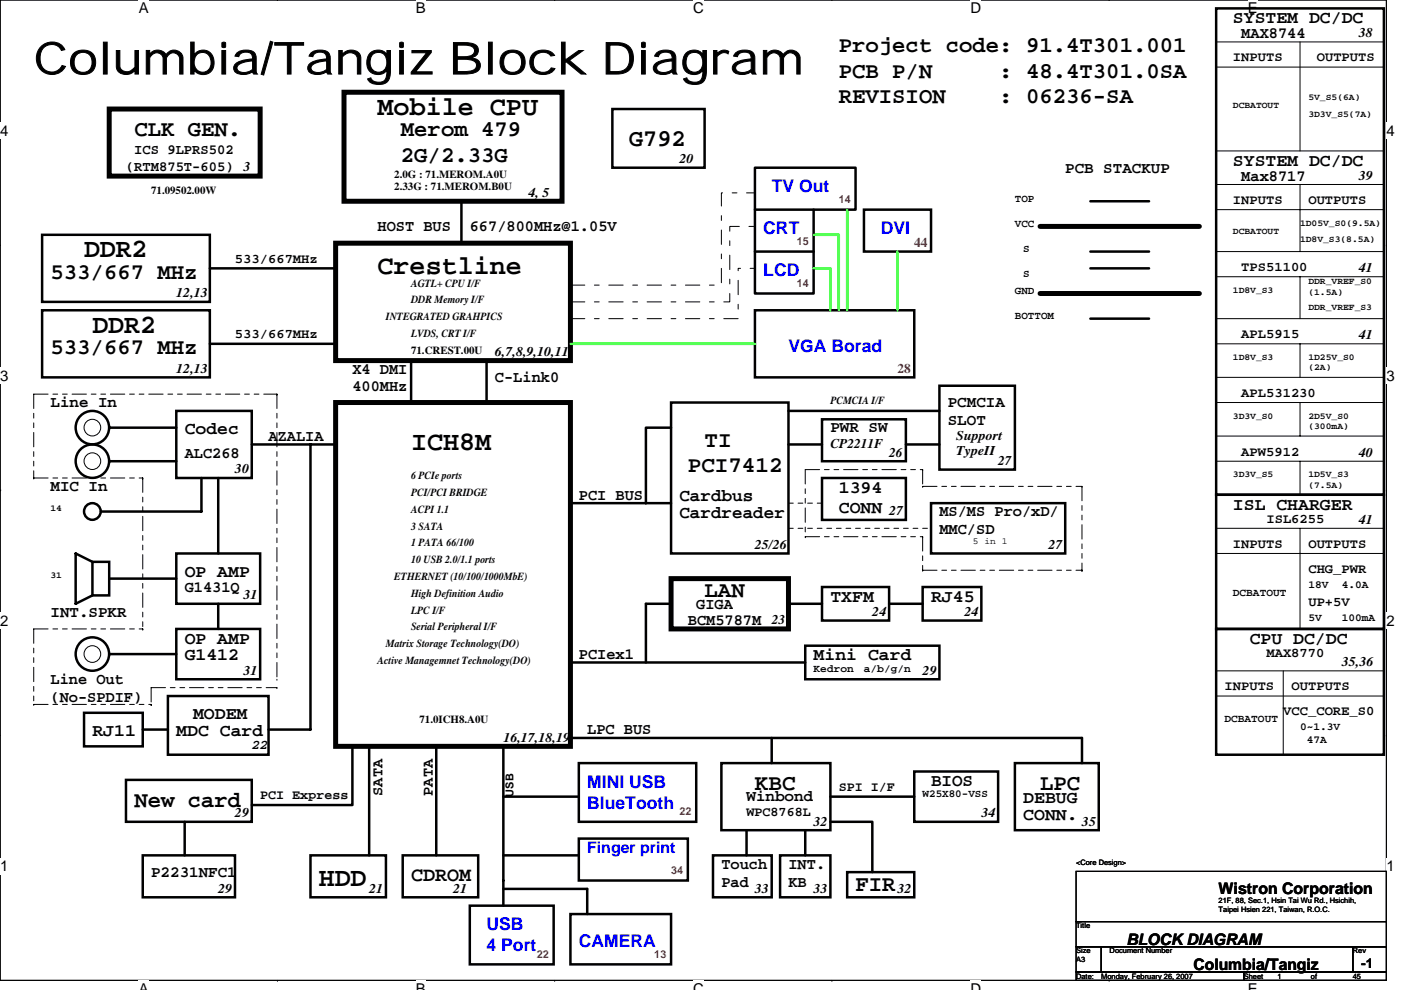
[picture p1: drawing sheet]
<svg xmlns="http://www.w3.org/2000/svg" width="297mm" height="210mm" viewBox="0 0 297 210" stroke-linecap="round" stroke-linejoin="round" font-family="sans-serif">
<defs><g id="words">
<text font-size="9.4" x="7.2" y="15.7">Columbia/Tangiz Block Diagram</text>
<g font-size="5.7">
<text x="80" y="24.3">Mobile CPU</text>
<text x="17.8" y="54.5">DDR2</text>
<text x="80" y="58.1">Crestline</text>
<text x="19.6" y="70.5">DDR2</text>
<text x="87.2" y="95.4">ICH8M</text>
<text x="67.6" y="187.9">HDD</text>
</g>
<text font-size="5.1" x="133.4" y="31">G792</text>
<g font-size="4.8">
<text x="177.8" y="11.1">Project code: 91.4T301.001</text>
<text x="177.8" y="16.4">PCB P/N</text>
<text x="211.9" y="16.4">: 48.4T301.0SA</text>
<text x="177.8" y="21.8">REVISION</text>
<text x="211.9" y="21.8">: 06236-SA</text>
<text x="28.5" y="28.9">CLK GEN.</text>
<text x="85" y="28.9">Merom 479</text>
<text x="85" y="34.3">2G/2.33G</text>
<text x="10.7" y="59.1">533/667 MHz</text>
<text x="10.7" y="75.1">533/667 MHz</text>
<text x="149.4" y="94.7">TI</text>
<text x="145.8" y="100">PCI7412</text>
<text x="149.4" y="126.7">LAN</text>
<text x="160.1" y="167.6">KBC</text>
<text x="220.5" y="167.6">LPC</text>
<text x="28.5" y="171.1">New card</text>
<text x="181.4" y="188.9">FIR</text>
</g>
<text font-size="4.3" x="87.2" y="186.7">CDROM</text>
<g font-size="3.7">
<text x="261.4" y="4.9">SYSTEM DC/DC</text>
<text x="261.4" y="35.1">SYSTEM DC/DC</text>
<text x="39.2" y="92">Codec</text>
<text x="144.1" y="106.3">Cardbus</text>
<text x="177.8" y="104.5">1394</text>
<text x="144.1" y="109.8">Cardreader</text>
<text x="177.8" y="108.7">CONN</text>
<text x="261.4" y="108">ISL CHARGER</text>
<text x="39.2" y="122.3">OP AMP</text>
<text x="176.1" y="127.6">TXFM</text>
<text x="197.4" y="127.6">RJ45</text>
<text x="39.2" y="136.5">OP AMP</text>
<text x="265" y="136.5">CPU DC/DC</text>
<text x="39.2" y="140">G1412</text>
<text x="172.5" y="140">Mini Card</text>
<text x="40.9" y="152.5">MODEM</text>
<text x="19.6" y="156">RJ11</text>
<text x="37.4" y="156">MDC Card</text>
<text x="197.4" y="166.7">BIOS</text>
<text x="217" y="170.3">DEBUG</text>
<text x="217" y="173.8">CONN.</text>
</g>
<g font-size="3.7" fill="#00f">
<text x="163.6" y="40.8">TV Out</text>
<text x="161.8" y="49.7">CRT</text>
<text x="186.7" y="49.7">DVI</text>
<text x="161.8" y="58.6">LCD</text>
<text x="167.2" y="74.6">VGA Borad</text>
<text x="124.5" y="167">MINI USB</text>
<text x="124.5" y="171.4">BlueTooth</text>
<text x="103.2" y="197.3">USB</text>
<text x="103.2" y="201.7">4 Port</text>
<text x="122.7" y="200.8">CAMERA</text>
</g>
<g font-size="3.4">
<text x="263.2" y="8.1">MAX8744</text>
<text x="225.8" y="36.6">PCB STACKUP</text>
<text x="263.2" y="38.4">Max8717</text>
<text x="80" y="49">HOST BUS</text>
<text x="99.6" y="49">667/800MHz@1.05V</text>
<text x="74.7" y="82.8">400MHz</text>
<text x="74.7" y="79.2">X4 DMI</text>
<text x="104.9" y="81">C-Link0</text>
<text x="10.7" y="86.4">Line In</text>
<text x="201" y="86.4">PCMCIA</text>
<text x="56.9" y="93.5">AZALIA</text>
<text x="176.1" y="91.7">PWR SW</text>
<text x="201" y="90.2">SLOT</text>
<text x="39.2" y="97">ALC268</text>
<text x="10.7" y="104.1">MIC In</text>
<text x="122.7" y="105.9">PCI BUS</text>
<text x="199.2" y="109.5">MS/MS Pro/xD/</text>
<text x="199.2" y="113.3">MMC/SD</text>
<text x="39.2" y="125.5">G1431Q</text>
<text x="10.7" y="130.8">INT.SPKR</text>
<text x="147.6" y="129">GIGA</text>
<text x="145.8" y="132.6">BCM5787M</text>
<text x="122.7" y="139.7">PCIex1</text>
<text x="10.7" y="145">Line Out</text>
<text x="10.7" y="148.8">(No-SPDIF)</text>
<text x="124.5" y="155.7">LPC BUS</text>
<text x="81.1" y="168.7" transform="rotate(-90 81.1 168.7)">SATA</text>
<text x="91.8" y="168.7" transform="rotate(-90 91.8 168.7)">PATA</text>
<text x="158.3" y="169.9">Winbond</text>
<text x="32" y="185.9">P2231NFC1</text>
<text x="152.9" y="184.1">Touch</text>
<text x="167.2" y="184.1">INT.</text>
<text x="152.9" y="188">Pad</text>
<text x="167.2" y="188">KB</text>
<text x="258.4" y="189.6">Wistron Corporation</text>
<text x="238.8" y="200.3">BLOCK DIAGRAM</text>
<text x="253" y="205.6">Columbia/Tangiz</text>
</g>
<text font-size="3.4" fill="#00f" x="124.5" y="180.9">Finger print</text>
<g font-size="3.2">
<text x="29.4" y="2.8">A</text>
<text x="88.2" y="2.8">B</text>
<text x="147" y="2.8">C</text>
<text x="205.8" y="2.8">D</text>
<text x="264.5" y="2.8">E</text>
<text x="0" y="28.8">4</text>
<text x="293.9" y="28.8">4</text>
<text x="0" y="80.8">3</text>
<text x="293.9" y="80.8">3</text>
<text x="0" y="132.7">2</text>
<text x="293.9" y="132.7">2</text>
<text x="0" y="184.7">1</text>
<text x="293.9" y="184.7">1</text>
<text x="29.4" y="210.7">A</text>
<text x="88.2" y="210.7">B</text>
<text x="147" y="210.7">C</text>
<text x="205.8" y="210.7">D</text>
<text x="264.5" y="210.7">E</text>
</g>
<g font-size="3">
<text x="28.5" y="32.7">ICS 9LPRS502</text>
<text x="26.7" y="36.2">(RTM875T-605)</text>
</g>
<g font-size="2.8">
<text x="288.1" y="7.9">38</text>
<text x="261.4" y="13">INPUTS</text>
<text x="279.2" y="13">OUTPUTS</text>
<text x="144.1" y="34.6">20</text>
<text x="51.6" y="36.3">3</text>
<text x="112.1" y="41.7">4, 5</text>
<text x="288.1" y="38.1">39</text>
<text x="261.4" y="43.2">INPUTS</text>
<text x="277.4" y="43.2">OUTPUTS</text>
<text x="49.8" y="55.7">533/667MHz</text>
<text x="263.2" y="57.5">TPS51100</text>
<text x="288.1" y="57.7">41</text>
<text x="37.4" y="63">12,13</text>
<text x="49.8" y="71.7">533/667MHz</text>
<text x="263.2" y="71.7">APL5915</text>
<text x="288.1" y="71.9">41</text>
<text x="104.9" y="75.5">6,7,8,9,10,11</text>
<text x="37.4" y="79">12,13</text>
<text x="263.2" y="84.1">APL531230</text>
<text x="176.1" y="95">CP2211F</text>
<text x="202.7" y="93.2">Support</text>
<text x="49.8" y="100.4">30</text>
<text x="188.5" y="96.8">26</text>
<text x="202.7" y="96.5">TypeII</text>
<text x="211.6" y="98.6">27</text>
<text x="263.2" y="96.6">APW5912</text>
<text x="288.1" y="96.8">40</text>
<text x="188.5" y="109.2">27</text>
<text x="268.5" y="110.8">ISL6255</text>
<text x="288.1" y="111">41</text>
<text x="160.1" y="116.4">25/26</text>
<text x="222.3" y="116.4">27</text>
<text x="261.4" y="116.1">INPUTS</text>
<text x="277.4" y="116.1">OUTPUTS</text>
<text x="277.4" y="121.5">CHG_PWR</text>
<text x="51.6" y="127">31</text>
<text x="185" y="130.6">24</text>
<text x="204.5" y="130.6">24</text>
<text x="277.4" y="128.6">UP+5V</text>
<text x="163.6" y="132.4">23</text>
<text x="51.6" y="143">31</text>
<text x="195.6" y="143">29</text>
<text x="268.5" y="139.3">MAX8770</text>
<text x="284.5" y="141.2">35,36</text>
<text x="259.6" y="146.4">INPUTS</text>
<text x="273.9" y="146.4">OUTPUTS</text>
<text x="272.1" y="151.7">VCC_CORE_S0</text>
<text x="53.4" y="158.9">22</text>
<text x="106.7" y="157.2">16,17,18,19</text>
<text x="177.8" y="167.7">SPI I/F</text>
<text x="49.8" y="173.2">29</text>
<text x="55.2" y="169.5">PCI Express</text>
<text x="158.3" y="173">WPC8768L</text>
<text x="208.1" y="173.2">34</text>
<text x="172.5" y="175">32</text>
<text x="229.4" y="175">35</text>
<text x="46.3" y="189.3">29</text>
<text x="78.3" y="189.3">21</text>
<text x="96.1" y="189.3">21</text>
<text x="160.1" y="189.3">33</text>
<text x="172.5" y="189.3">33</text>
<text x="190.3" y="189.3">32</text>
<text x="288.6" y="205.2">-1</text>
</g>
<g font-size="2.8" fill="#f00">
<text x="193.8" y="52.4">44</text>
<text x="190.3" y="79.1">28</text>
</g>
<g font-size="2.3">
<text x="32" y="41.2">71.09502.00W</text>
<text x="83.6" y="37.7">2.0G : 71.MEROM.A0U</text>
<text x="83.6" y="40.4">2.33G : 71.MEROM.B0U</text>
<text x="215.2" y="42.8">TOP</text>
<text x="215.2" y="48.2">VCC</text>
<text x="217" y="53.5">S</text>
<text x="217" y="58.8">S</text>
<text x="87.2" y="60.7">AGTL+ CPU I/F</text>
<text x="87.2" y="64.3">DDR Memory I/F</text>
<text x="215.2" y="62.4">GND</text>
<text x="81.8" y="67.9">INTEGRATED GRAHPICS</text>
<text x="87.2" y="71.4">LVDS, CRT I/F</text>
<text x="215.2" y="67.7">BOTTOM</text>
<text x="87.2" y="75">71.CREST.00U</text>
<text x="176.1" y="85.6">PCMCIA I/F</text>
<text x="87.2" y="101.6">6 PCIe ports</text>
<text x="87.2" y="105.2">PCI/PCI BRIDGE</text>
<text x="87.2" y="112.3">3 SATA</text>
<text x="87.2" y="108.8">ACPI 1.1</text>
<text x="87.2" y="119.4">10 USB 2.0/1.1 ports</text>
<text x="87.2" y="115.9">1 PATA 66/100</text>
<text x="83.6" y="123">ETHERNET (10/100/1000MbE)</text>
<text x="277.4" y="124.6">18V</text>
<text x="284.5" y="124.6">4.0A</text>
<text x="87.2" y="130.1">LPC I/F</text>
<text x="87.2" y="126.5">High Definition Audio</text>
<text x="261.4" y="126.4">DCBATOUT</text>
<text x="277.4" y="131.7">5V</text>
<text x="284.5" y="131.7">100mA</text>
<text x="81.8" y="137.2">Matrix Storage Technology(DO)</text>
<text x="87.2" y="133.6">Serial Peripheral I/F</text>
<text x="80" y="140.8">Active Managemnet Technology(DO)</text>
<text x="172.5" y="142.4">Kedron</text>
<text x="183.2" y="142.4">a/b/g/n</text>
<text x="88.9" y="153.2">71.0ICH8.A0U</text>
<text x="259.6" y="153.1">DCBATOUT</text>
<text x="275.6" y="154.8">0~1.3V</text>
<text x="277" y="157.5">47A</text>
<text x="108.9" y="168.9" transform="rotate(-90 108.9 168.9)">USB</text>
<text x="195.6" y="169.1">W25X80-VSS</text>
</g>
<g font-size="2.3" fill="#f00">
<text x="177.8" y="43">14</text>
<text x="168.9" y="51.9">15</text>
<text x="168.9" y="60.8">14</text>
<text x="144.1" y="172.8">22</text>
<text x="142.3" y="185.3">34</text>
<text x="113.8" y="203.1">22</text>
<text x="138.7" y="203.1">13</text>
</g>
<g font-size="1.9">
<text x="261.4" y="23">DCBATOUT</text>
<text x="277.4" y="21.2">5V_S5(6A)</text>
<text x="277.4" y="24.7">3D3V_S5(7A)</text>
<text x="275.6" y="47.9">1D05V_S0(9.5A)</text>
<text x="261.4" y="49.6">DCBATOUT</text>
<text x="275.6" y="51.4">1D8V_S3(8.5A)</text>
<text x="261.4" y="62.1">1D8V_S3</text>
<text x="277.4" y="60.3">DDR_VREF_S0</text>
<text x="277.4" y="62.5">(1.5A)</text>
<text x="277.4" y="65.6">DDR_VREF_S3</text>
<text x="261.4" y="76.3">1D8V_S3</text>
<text x="277.4" y="76.3">1D25V_S0</text>
<text x="277.4" y="78.5">(2A)</text>
<text x="261.4" y="88.8">3D3V_S0</text>
<text x="277.4" y="88.8">2D5V_S0</text>
<text x="277.4" y="91">(300mA)</text>
<text x="261.4" y="101.2">3D3V_S5</text>
<text x="277.4" y="101.2">1D5V_S3</text>
<text x="277.4" y="103.4">(7.5A)</text>
<text x="10.7" y="108.3">14</text>
<text x="206.3" y="115.4">5 in 1</text>
<text x="10.7" y="122.5">31</text>
</g>
<g font-size="1.6">
<text x="228.2" y="183.5">&lt;Core Design&gt;</text>
<text x="258.4" y="191.5">21F, 88, Sec.1, Hsin Tai Wu Rd., Hsichih,</text>
<text x="228.2" y="196.8">Title</text>
<text x="258.4" y="193.3">Taipei Hsien 221, Taiwan, R.O.C.</text>
<text x="228.2" y="202.2">Size</text>
<text x="228.2" y="203.9">A3</text>
<text x="235.3" y="202.2">Document Number</text>
<text x="286.8" y="202.2">Rev</text>
<text x="228.2" y="207.5">Date:</text>
<text x="233.5" y="207.5">Monday, February 26, 2007</text>
<text x="263.7" y="207.5">Sheet</text>
<text x="270.8" y="207.5">1</text>
<text x="277.9" y="207.5">of</text>
<text x="286.8" y="207.5">45</text>
</g>
</g></defs>
<path d="M0 0h293.9v207.9h-293.9z" fill="none" stroke="#000" stroke-width=".21"/>
<g fill="#fff">
<path d="M29.4 0h2.1v3.5h-2.1z"/>
<path d="M29.4 207.9h2.1v2h-2.1z"/>
</g>
<path d="M58.8 0h.1M58.8 207.9h.1" fill="none" stroke="#000" stroke-width=".21"/>
<g fill="#fff">
<path d="M88.2 0h2.1v3.5h-2.1z"/>
<path d="M88.2 207.9h2.1v2h-2.1z"/>
</g>
<path d="M117.6 0h.1M117.6 207.9h.1" fill="none" stroke="#000" stroke-width=".21"/>
<g fill="#fff">
<path d="M147 0h2.3v3.5h-2.3z"/>
<path d="M147 207.9h2.3v2h-2.3z"/>
</g>
<path d="M176.4 0h.1M176.4 207.9h.1" fill="none" stroke="#000" stroke-width=".21"/>
<g fill="#fff">
<path d="M205.8 0h2.2v3.5h-2.2z"/>
<path d="M205.8 207.9h2.2v2h-2.2z"/>
</g>
<path d="M235.2 0h.1M235.2 207.9h.1" fill="none" stroke="#000" stroke-width=".21"/>
<g fill="#fff">
<path d="M264.5 0h2.1v3.5h-2.1z"/>
<path d="M264.5 207.9h2.1v2h-2.1z"/>
<path d="M0 26h1.8v3.5h-1.8z"/>
<path d="M293.9 26h1.8v3.5h-1.8z"/>
<path d="M0 77.9h1.8v3.5h-1.8z"/>
<path d="M293.9 77.9h1.8v3.5h-1.8z"/>
</g>
<path d="M0 52h.1M293.9 52h.1" fill="none" stroke="#000" stroke-width=".21"/>
<g fill="#fff">
<path d="M0 129.9h1.8v3.5h-1.8z"/>
<path d="M293.9 129.9h1.8v3.5h-1.8z"/>
</g>
<path d="M0 103.9h.1M293.9 103.9h.1" fill="none" stroke="#000" stroke-width=".21"/>
<g fill="#fff">
<path d="M0 181.9h1.8v3.5h-1.8z"/>
<path d="M293.9 181.9h1.8v3.5h-1.8z"/>
</g>
<g fill="none" stroke="#000" stroke-width=".21">
<path d="M257.8 8.9h35.6M257.8 14.2h35.6M275.6 8.9v23.1M257.8 39.1h35.6M257.8 32h35.6M275.6 39.1v14.2M257.8 58.7h35.6M257.8 44.4h35.6M257.8 53.3h35.6M275.6 58.7v8.9M257.8 67.6h35.6M257.8 72.9h35.6"/>
<path d="M275.6 72.9v7.1M257.8 80h35.6M257.8 92.5h35.6M257.8 85.3h35.6M257.8 97.8h35.6M275.6 85.3v7.2M275.6 97.8v7.1M257.8 117.3h35.6M257.8 112h35.6M275.6 112v21.3M0 155.9h.1M257.8 142.2h35.6"/>
<path d="M257.8 147.6h35.6M272.1 142.2v17.8M293.9 155.9h.1M228.2 184.7h65.7v10.7h-65.7zM228.2 195.4h65.7v5.3h-65.7zM228.2 200.7h5.3v5.4h-5.3zM228.2 206.1h35.5v1.8h-35.5zM233.5 200.7h53.3v5.4h-53.3zM263.7 206.1h30.2v1.8h-30.2zM286.8 200.7h7.1v5.4h-7.1z"/>
<circle cx="19.6" cy="97.8" r="1.77"/>
<circle cx="19.6" cy="90.7" r="1.77"/>
<circle cx="19.6" cy="138.7" r="1.77"/>
</g>
<g fill="none" stroke="#000" stroke-width=".53">
<path d="M257.8 1.8h35.6v103.1h-35.6zM129.8 23.1h19.6v12.5h-19.6zM160.1 35.6h21.3v8.8h-8.9v17.8h-12.4zM8.9 49.8h35.6v14.2h-35.6zM44.5 56.9h26.7M97.8 42.7v8.9M160.1 53.3h12.4M160.1 44.4h12.4M183.2 44.4h14.2v8.9h-14.2zM231.2 56.9h12.4M231.2 42.7h12.4M231.2 53.3h12.4"/>
<path d="M8.9 65.8h35.6v14.2h-35.6zM44.5 72.9h26.7M87.2 76.5v8.8M103.2 76.5v8.8M160.1 65.8h33.7v14.2h-33.7zM231.2 67.6h12.4M23.2 90.7h14.2M23.2 97.8h14.2M37.4 87.1h16v14.2h-16zM53.4 94.2h17.8M65.8 94.2v60.5h-8.9M142.3 85.3h24.9v32h-24.9z"/>
<path d="M142.3 90.7h-5.4v16M167.2 94.2h7.1M167.2 87.1h32M174.3 88.9h17.8v8.9h-17.8zM192.1 94.2h7.1M199.2 81.8h16v17.8h-16zM19.6 119.1h3.6v7.1h-3.6zM19.6 119.1l-3.6-1.8v10.7l3.6-1.8M37.4 117.3h17.8v10.7h-17.8zM42.7 101.3v7.2h-21.3M46.3 101.3v16M120.9 106.7h21.4"/>
<path d="M174.3 101.3h17.8v8.9h-17.8zM197.4 106.7h28.4v10.6h-28.4zM257.8 104.9h35.6v28.4h-35.6zM23.2 122.7h14.2M23.2 138.7h14.2M37.4 133.3h17.8v10.7h-17.8zM46.3 128v5.3M142.3 128h-5.4v12.5M167.2 128h7.1M170.7 136.9h28.5v7.1h-28.5zM174.3 124.5h14.2v7.1h-14.2zM188.5 128h7.1"/>
<path d="M195.6 124.5h12.5v7.1h-12.5zM257.8 133.3h35.6v26.7h-35.6zM17.8 151.1h12.5v7.1h-12.5zM30.3 154.7h5.3M35.6 147.6h21.3v12.4h-21.3zM74.7 158.2v12.5h-21.3M78.3 158.2v23.2M92.5 158.2v23.2M106.7 158.2v33.8M120.9 156.5h108.5v5.3M120.9 140.5h49.8M163.6 156.5v5.3"/>
<path d="M26.7 165.4h26.7v8.8h-26.7zM39.2 174.2v7.2M106.7 168.9h16M122.7 161.8h24.9v12.4h-24.9zM122.7 177.8h23.1v8.9h-23.1zM152.9 161.8h23.2v14.2h-23.2zM158.3 176v5.4M170.7 176v5.4M176.1 174.2h8.9v10.7M176.1 168.9h17.7M193.8 163.6h17.8v10.6h-17.8zM215.2 161.8h17.8v14.2h-17.8z"/>
<path d="M30.3 181.4h19.5v8.8h-19.5zM65.8 181.4h16v8.8h-16zM85.4 181.4h16v8.8h-16zM99.6 192h17.8v12.5h-17.8zM106.7 188.5h17.8v5.3M106.7 181.4h16M120.9 193.8h21.4v10.7h-21.4zM151.2 181.4h12.4v8.8h-12.4zM165.4 181.4h10.7v8.8h-10.7zM179.6 184.9h14.2v5.3h-14.2z"/>
<circle cx="19.6" cy="97.8" r="3.5"/>
<circle cx="19.6" cy="90.7" r="3.5"/>
<circle cx="19.6" cy="108.4" r="1.77"/>
<circle cx="19.6" cy="138.7" r="3.5"/>
</g>
<path d="M72.9 19.6h46.3v23.1h-46.3zM23.2 23.1h32v14.2h-32zM71.2 51.6h49.7v24.9h-49.7zM220.5 48h33.8M220.5 62.2h33.8M71.2 85.3h49.7v72.9h-49.7zM142.3 122.7h24.9v10.6h-24.9z" fill="none" stroke="#000" stroke-width="1.1"/>
<g fill="none" stroke="#000" stroke-width=".21" stroke-dasharray="3 1 1 1 1 1">
<path d="M7.2 83.6h51.5M7.2 83.6v17.7M58.7 83.6v60.4M58.7 83.6h.1M170.7 99.6h24.9M170.7 99.6v14.2M195.6 99.6v3.5M195.6 99.6h.1M7.2 101.3h.1M7.2 101.3h23.1M30.3 101.3v32M30.3 101.3h.1"/>
<path d="M170.7 113.8h.1M170.7 113.8h24.9M195.6 103.1h.1M195.6 103.1h33.8M195.6 113.8h.1M195.6 113.8v7.1M229.4 103.1h.1M229.4 103.1v17.8M7.2 133.3v16.1M7.2 133.3h23.1M30.3 133.3h.1M195.6 120.9h.1"/>
<path d="M195.6 120.9h33.8M229.4 120.9h.1M7.2 149.4h24.8M7.2 149.4h.1M32 149.4h.1M32 145.8h26.7M32 145.8v3.6M58.7 144h.1M58.7 145.8h.1"/>
</g>
<path d="M172.5 49.8h5.3v16M172.5 56.9h3.6v8.9M179.6 44.4v21.4M190.3 53.3v12.5M120.9 72.9h39.2" fill="none" stroke="#0f0" stroke-width=".53"/>
<path d="M120.9 64h33.8v-16h5.4M120.9 60.5h32v-19.6h7.2M120.9 67.6h35.6v-10.7h3.6" fill="none" stroke="#000" stroke-width=".21" stroke-dasharray="3 2 1 2"/>
<path d="M167.2 106.7h7.1M167.2 112h30.2M174.3 106.7h.1M197.4 112h.1" fill="none" stroke="#000" stroke-width=".21" stroke-dasharray="1 1 1 1 1 1 1 1"/>
<use href="#words"/>
</svg>
